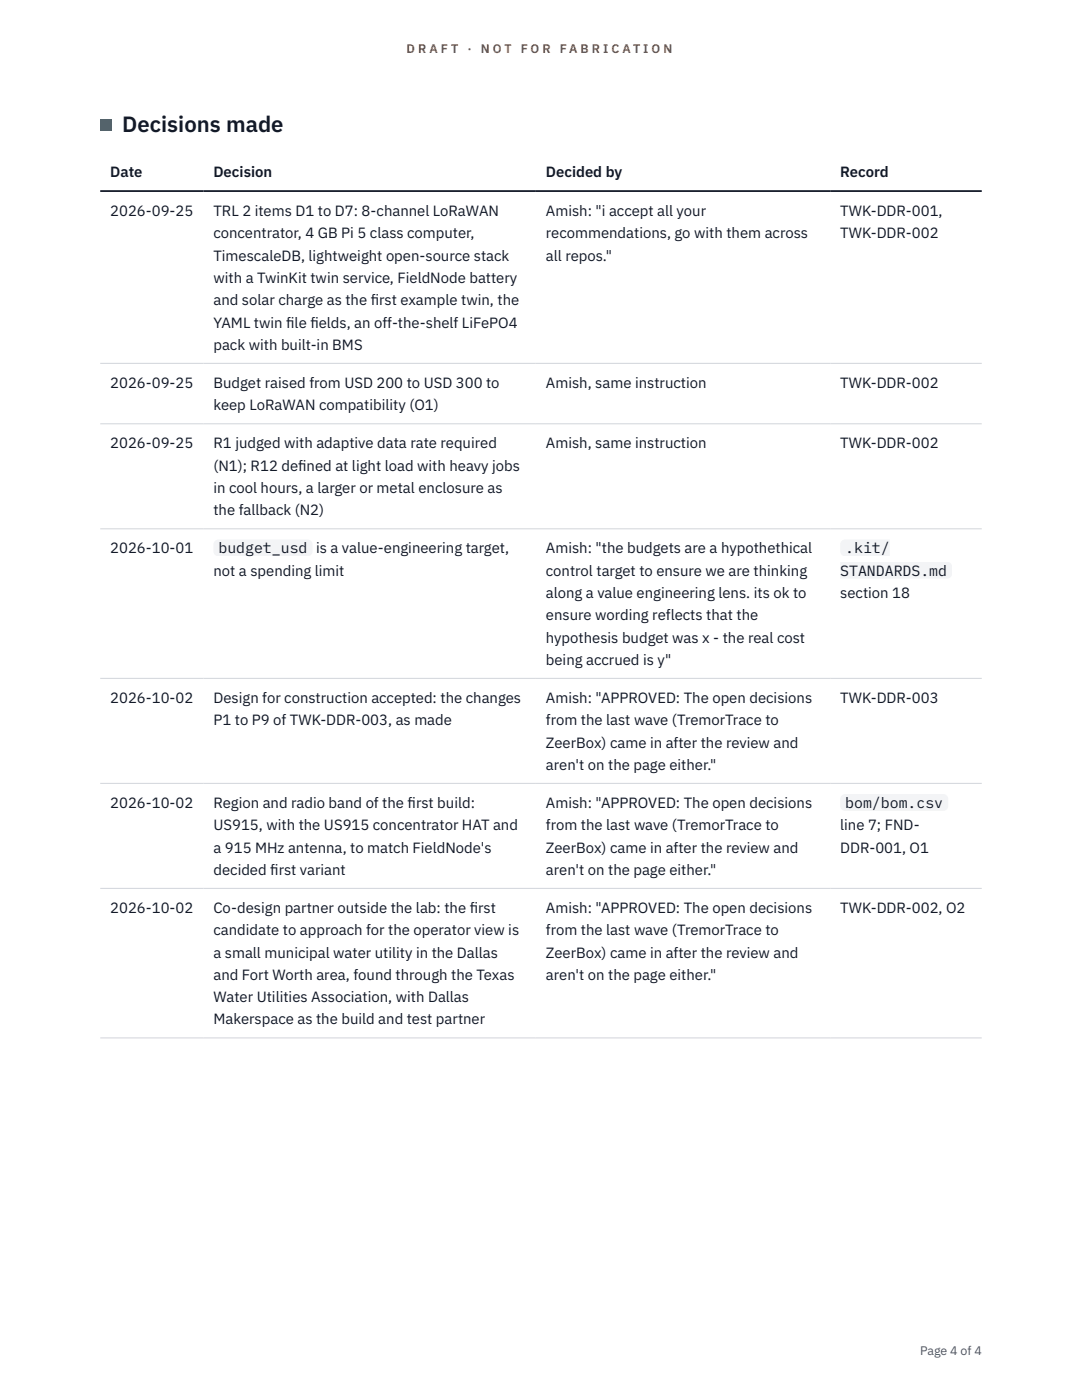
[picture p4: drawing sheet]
<svg xmlns="http://www.w3.org/2000/svg" width="216mm" height="279mm" viewBox="0 0 216 279" stroke-linecap="round" stroke-linejoin="round" font-family="sans-serif">
<defs><g id="words">
<text font-size="4.4" fill="#111827" x="24.4" y="26.4">Decisions made</text>
<g font-size="3" fill="#111827">
<text x="22" y="35.3">Date</text>
<text x="42.6" y="35.3">Decision</text>
<text x="108.9" y="35.3">Decided by</text>
<text x="167.7" y="35.3">Record</text>
<text x="22" y="43.1">2026-09-25</text>
<text x="42.6" y="43.1">TRL 2 items D1 to D7: 8-channel LoRaWAN</text>
<text x="42.6" y="47.6">concentrator, 4 GB Pi 5 class computer,</text>
<text x="108.9" y="43.1">Amish: &quot;i accept all your</text>
<text x="108.9" y="47.6">recommendations, go with them across</text>
<text x="167.7" y="43.1">TWK-DDR-001,</text>
<text x="167.7" y="47.6">TWK-DDR-002</text>
<text x="42.6" y="52">TimescaleDB, lightweight open-source stack</text>
<text x="108.9" y="52">all repos.&quot;</text>
<text x="42.6" y="56.5">with a TwinKit twin service, FieldNode battery</text>
<text x="42.6" y="60.9">and solar charge as the f</text>
<text x="42.6" y="65.4">YAML twin f</text>
<text x="57.1" y="65.4">ile f</text>
<text x="61.9" y="65.4">ields, an off-the-shelf LiFePO4</text>
<text x="74" y="60.9">irst example twin, the</text>
<text x="42.6" y="69.8">pack with built-in BMS</text>
<text x="22" y="77.4">2026-09-25</text>
<text x="42.6" y="77.4">Budget raised from USD 200 to USD 300 to</text>
<text x="108.9" y="77.4">Amish, same instruction</text>
<text x="167.7" y="77.4">TWK-DDR-002</text>
<text x="42.6" y="81.9">keep LoRaWAN compatibility (O1)</text>
<text x="22" y="89.5">2026-09-25</text>
<text x="42.6" y="89.5">R1 judged with adaptive data rate required</text>
<text x="108.9" y="89.5">Amish, same instruction</text>
<text x="167.7" y="89.5">TWK-DDR-002</text>
<text x="42.6" y="93.9">(N1); R12 def</text>
<text x="59.5" y="93.9">ined at light load with heavy jobs</text>
<text x="42.6" y="98.4">in cool hours, a larger or metal enclosure as</text>
<text x="42.6" y="102.8">the fallback (N2)</text>
<text x="22" y="110.5">2026-10-01</text>
<text x="43.6" y="110.5">budget_usd</text>
<text x="63.1" y="110.5">is a value-engineering target,</text>
<text x="108.9" y="110.5">Amish: &quot;the budgets are a hypothethical</text>
<text x="168.7" y="110.5">.kit/</text>
<text x="42.6" y="114.9">not a spending limit</text>
<text x="108.9" y="114.9">control target to ensure we are thinking</text>
<text x="108.9" y="119.3">along a value engineering lens. its ok to</text>
<text x="167.7" y="114.9">STANDARDS.md</text>
<text x="167.7" y="119.3">section 18</text>
<text x="108.9" y="123.8">ensure wording reflects that the</text>
<text x="108.9" y="128.2">hypothesis budget was x - the real cost</text>
<text x="108.9" y="132.7">being accrued is y&quot;</text>
<text x="22" y="140.3">2026-10-02</text>
<text x="42.6" y="140.3">Design for construction accepted: the changes</text>
<text x="108.9" y="140.3">Amish: &quot;APPROVED: The open decisions</text>
<text x="167.7" y="140.3">TWK-DDR-003</text>
<text x="42.6" y="144.7">P1 to P9 of TWK-DDR-003, as made</text>
<text x="108.9" y="144.7">from the last wave (TremorTrace to</text>
<text x="108.9" y="149.2">ZeerBox) came in after the review and</text>
<text x="108.9" y="153.6">aren't on the page either.&quot;</text>
<text x="22" y="161.3">2026-10-02</text>
<text x="42.6" y="161.3">Region and radio band of the f</text>
<text x="81.3" y="161.3">irst build:</text>
<text x="108.9" y="161.3">Amish: &quot;APPROVED: The open decisions</text>
<text x="168.7" y="161.3">bom/bom.csv</text>
<text x="42.6" y="165.7">US915, with the US915 concentrator HAT and</text>
<text x="108.9" y="165.7">from the last wave (TremorTrace to</text>
<text x="167.7" y="165.7">line 7; FND-</text>
<text x="42.6" y="170.2">a 915 MHz antenna, to match FieldNode's</text>
<text x="108.9" y="170.2">ZeerBox) came in after the review and</text>
<text x="167.7" y="170.2">DDR-001, O1</text>
<text x="42.6" y="174.6">decided f</text>
<text x="53.9" y="174.6">irst variant</text>
<text x="108.9" y="174.6">aren't on the page either.&quot;</text>
<text x="22" y="182.2">2026-10-02</text>
<text x="42.6" y="182.2">Co-design partner outside the lab: the f</text>
<text x="93.7" y="182.2">irst</text>
<text x="108.9" y="182.2">Amish: &quot;APPROVED: The open decisions</text>
<text x="167.7" y="182.2">TWK-DDR-002, O2</text>
<text x="42.6" y="186.7">candidate to approach for the operator view is</text>
<text x="42.6" y="191.1">a small municipal water utility in the Dallas</text>
<text x="108.9" y="186.7">from the last wave (TremorTrace to</text>
<text x="108.9" y="191.1">ZeerBox) came in after the review and</text>
<text x="42.6" y="195.6">and Fort Worth area, found through the Texas</text>
<text x="108.9" y="195.6">aren't on the page either.&quot;</text>
<text x="42.6" y="200">Water Utilities Association, with Dallas</text>
<text x="42.6" y="204.4">Makerspace as the build and test partner</text>
</g>
<g font-size="2.5" fill="#b45309">
<text x="81.1" y="10.5">D R A F T</text>
<text x="93.3" y="10.5">·</text>
<text x="95.9" y="10.5">N O T</text>
<text x="103.9" y="10.5">F O R</text>
<text x="111.7" y="10.5">F A B R I C A T I O N</text>
</g>
<text font-size="2.5" fill="#4b5563" x="183.6" y="270.3">Page 4 of 4</text>
</g></defs>
<path d="M20 72.5h175.9M20 84.6h175.9M20 105.5h175.9M20 135.4h175.9M20 156.3h175.9M20 177.3h175.9M20 207.1h175.9" fill="none" stroke="#d1d5db" stroke-width=".2"/>
<path d="M20 38.1h175.9" fill="none" stroke="#111827" stroke-width=".35"/>
<path d="M20 23.8h2.2v2.2h-2.2z" fill="#0f766e"/>
<g fill="#f3f4f6">
<path d="M42.6 107.7h19.8v3.3h-19.8z"/>
<path d="M167.7 107.7h9.8v3.3h-9.8z"/>
<path d="M167.7 112.1h22.3v3.4h-22.3z"/>
<path d="M167.7 158.5h21.5v3.3h-21.5z"/>
</g>
<use href="#words"/>
</svg>
